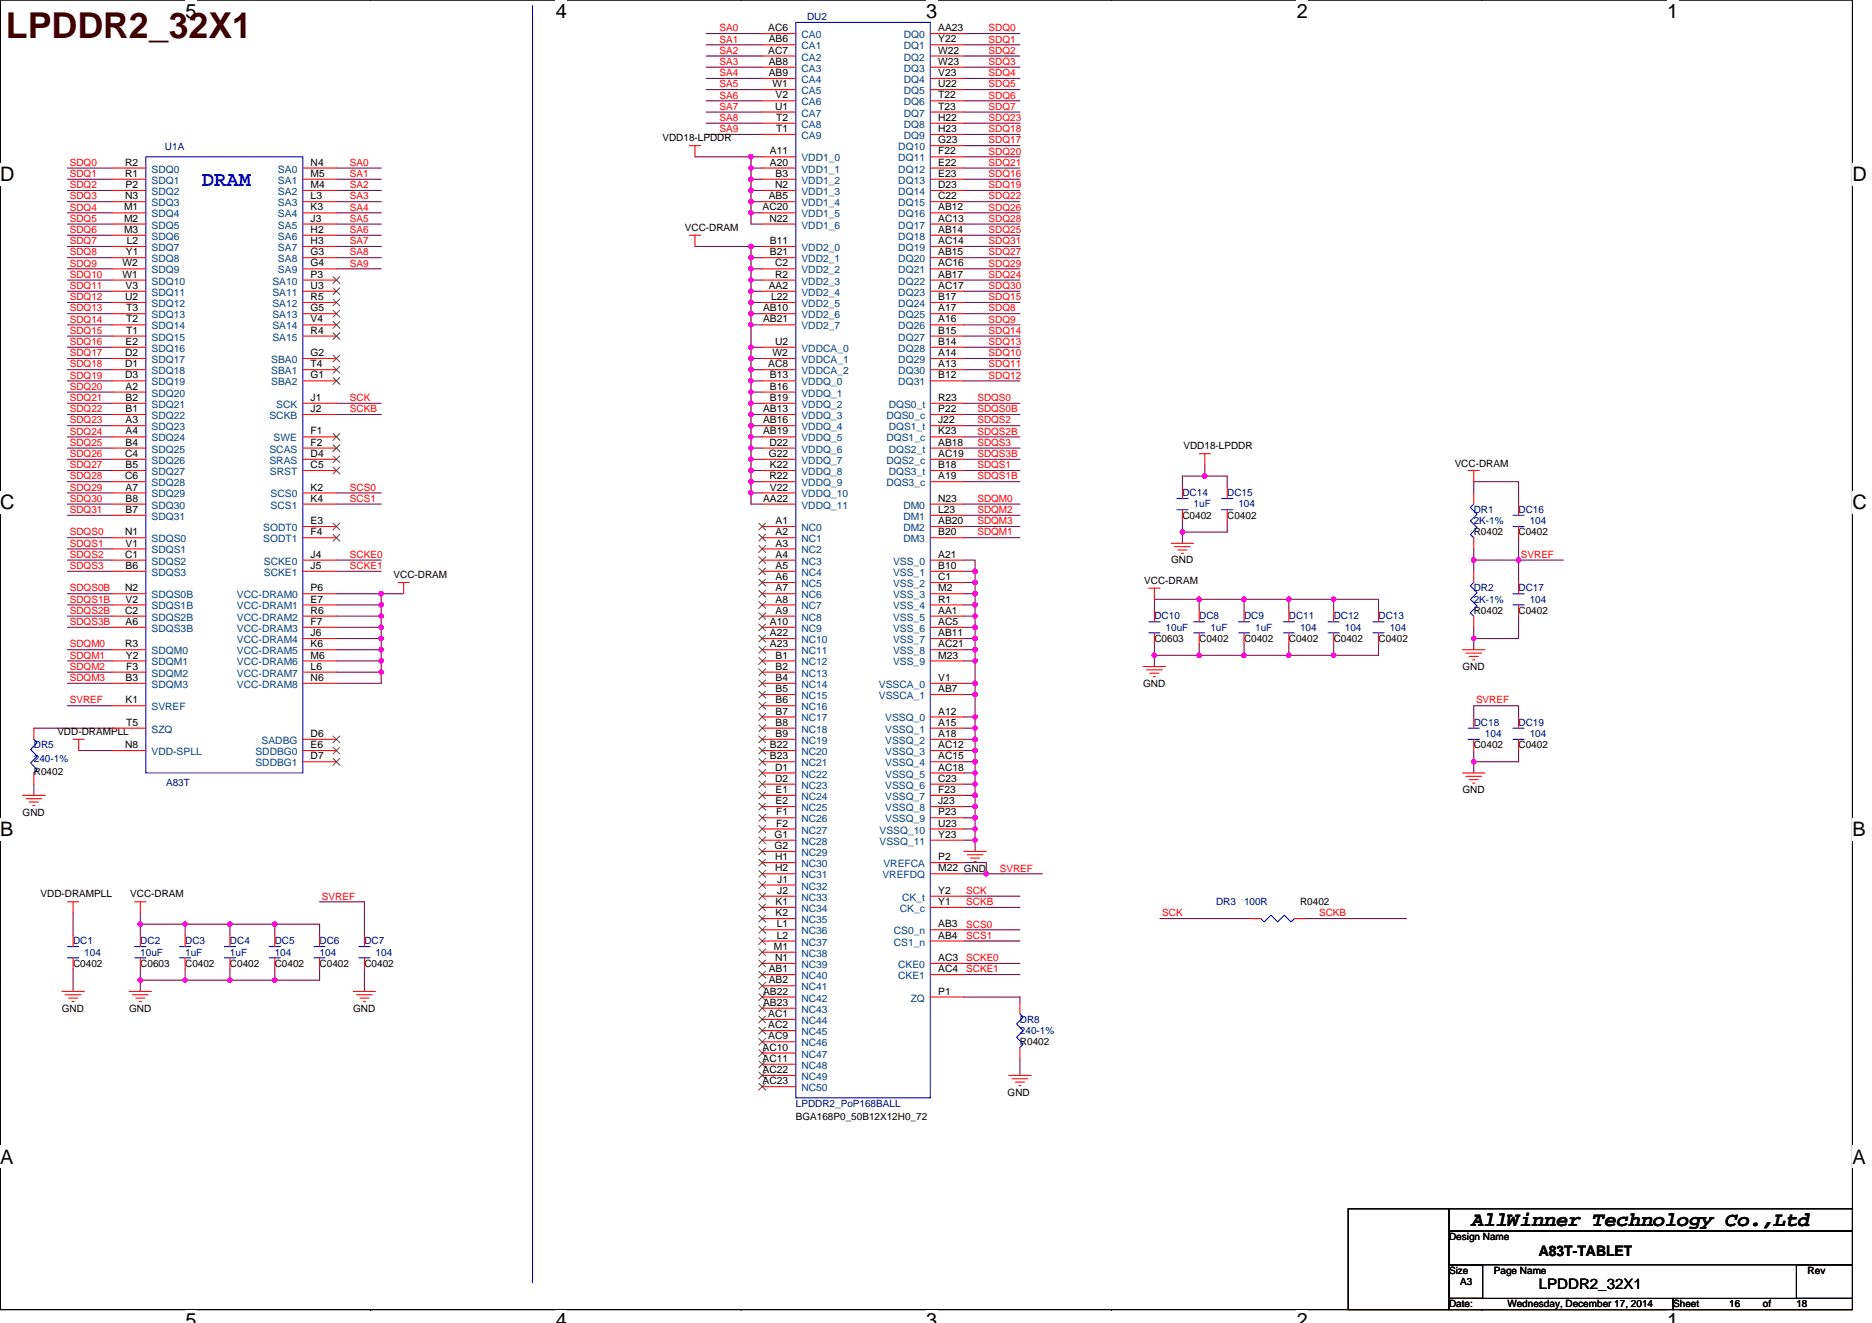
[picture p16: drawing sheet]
<svg xmlns="http://www.w3.org/2000/svg" width="297mm" height="210mm" viewBox="0 0 297 210" stroke-linecap="round" stroke-linejoin="round" font-family="sans-serif">
<defs><g id="words">
<text font-size="5.7" fill="#400000" x=".9" y="6">LPDDR2_32X1</text>
<text font-size="3.4" fill="#00f" x="32" y="29.5">DRAM</text>
<g font-size="3.2">
<text x="29.4" y="2.8">5</text>
<text x="88.2" y="2.8">4</text>
<text x="147" y="2.8">3</text>
<text x="205.8" y="2.8">2</text>
<text x="264.5" y="2.8">1</text>
<text x="0" y="28.8">D</text>
<text x="293.9" y="28.8">D</text>
<text x="0" y="80.8">C</text>
<text x="293.9" y="80.8">C</text>
<text x="0" y="132.7">B</text>
<text x="293.9" y="132.7">B</text>
<text x="0" y="184.7">A</text>
<text x="293.9" y="184.7">A</text>
<text x="233.5" y="194.6">AllWinner Technology Co.,Ltd</text>
<text x="29.4" y="210.7">5</text>
<text x="88.2" y="210.7">4</text>
<text x="147" y="210.7">3</text>
<text x="205.8" y="210.7">2</text>
<text x="264.5" y="210.7">1</text>
</g>
<g font-size="2.3">
<text x="244.2" y="199.3">A83T-TABLET</text>
<text x="244.2" y="204.6">LPDDR2_32X1</text>
</g>
<g font-size="1.6" fill="#f00">
<text x="114.2" y="5">SA0</text>
<text x="156.9" y="5">SDQ0</text>
<text x="114.2" y="10.3">SA3</text>
<text x="114.2" y="8.5">SA2</text>
<text x="114.2" y="6.8">SA1</text>
<text x="156.9" y="6.8">SDQ1</text>
<text x="156.9" y="10.3">SDQ3</text>
<text x="156.9" y="8.5">SDQ2</text>
<text x="114.2" y="12.1">SA4</text>
<text x="114.2" y="17.4">SA7</text>
<text x="114.2" y="15.6">SA6</text>
<text x="114.2" y="13.9">SA5</text>
<text x="156.9" y="15.6">SDQ6</text>
<text x="156.9" y="13.9">SDQ5</text>
<text x="156.9" y="12.1">SDQ4</text>
<text x="156.9" y="17.4">SDQ7</text>
<text x="114.2" y="19.2">SA8</text>
<text x="114.2" y="21">SA9</text>
<text x="156.9" y="22.8">SDQ17</text>
<text x="156.9" y="21">SDQ18</text>
<text x="156.9" y="19.2">SDQ23</text>
<text x="11.1" y="28.1">SDQ1</text>
<text x="11.1" y="26.3">SDQ0</text>
<text x="11.1" y="29.9">SDQ2</text>
<text x="55.5" y="26.3">SA0</text>
<text x="55.5" y="29.9">SA2</text>
<text x="55.5" y="28.1">SA1</text>
<text x="156.9" y="26.3">SDQ21</text>
<text x="156.9" y="24.5">SDQ20</text>
<text x="156.9" y="29.9">SDQ19</text>
<text x="156.9" y="28.1">SDQ16</text>
<text x="11.1" y="33.4">SDQ4</text>
<text x="11.1" y="31.6">SDQ3</text>
<text x="11.1" y="35.2">SDQ5</text>
<text x="55.5" y="33.4">SA4</text>
<text x="55.5" y="31.6">SA3</text>
<text x="55.5" y="35.2">SA5</text>
<text x="156.9" y="35.2">SDQ28</text>
<text x="156.9" y="33.4">SDQ26</text>
<text x="156.9" y="31.6">SDQ22</text>
<text x="11.1" y="38.8">SDQ7</text>
<text x="11.1" y="37">SDQ6</text>
<text x="11.1" y="40.5">SDQ8</text>
<text x="55.5" y="38.8">SA7</text>
<text x="55.5" y="37">SA6</text>
<text x="55.5" y="40.5">SA8</text>
<text x="156.9" y="40.5">SDQ27</text>
<text x="156.9" y="38.8">SDQ31</text>
<text x="156.9" y="37">SDQ25</text>
<text x="11.1" y="44.1">SDQ10</text>
<text x="11.1" y="42.3">SDQ9</text>
<text x="11.1" y="47.6">SDQ12</text>
<text x="11.1" y="45.9">SDQ11</text>
<text x="55.5" y="42.3">SA9</text>
<text x="156.9" y="45.9">SDQ30</text>
<text x="156.9" y="44.1">SDQ24</text>
<text x="156.9" y="42.3">SDQ29</text>
<text x="156.9" y="47.6">SDQ15</text>
<text x="11.1" y="51.2">SDQ14</text>
<text x="11.1" y="49.4">SDQ13</text>
<text x="11.1" y="53">SDQ15</text>
<text x="156.9" y="49.4">SDQ8</text>
<text x="156.9" y="53">SDQ14</text>
<text x="156.9" y="51.2">SDQ9</text>
<text x="11.1" y="56.5">SDQ17</text>
<text x="11.1" y="54.8">SDQ16</text>
<text x="11.1" y="58.3">SDQ18</text>
<text x="156.9" y="58.3">SDQ11</text>
<text x="156.9" y="56.5">SDQ10</text>
<text x="156.9" y="54.8">SDQ13</text>
<text x="11.1" y="61.9">SDQ20</text>
<text x="11.1" y="60.1">SDQ19</text>
<text x="11.1" y="65.4">SDQ22</text>
<text x="11.1" y="63.6">SDQ21</text>
<text x="55.5" y="65.4">SCKB</text>
<text x="55.5" y="63.6">SCK</text>
<text x="155.1" y="65.4">SDQS0B</text>
<text x="155.1" y="63.6">SDQS0</text>
<text x="156.9" y="60.1">SDQ12</text>
<text x="11.1" y="67.2">SDQ23</text>
<text x="11.1" y="70.8">SDQ25</text>
<text x="11.1" y="69">SDQ24</text>
<text x="155.1" y="70.8">SDQS3</text>
<text x="155.1" y="69">SDQS2B</text>
<text x="155.1" y="67.2">SDQS2</text>
<text x="11.1" y="72.5">SDQ26</text>
<text x="11.1" y="77.9">SDQ29</text>
<text x="11.1" y="76.1">SDQ28</text>
<text x="11.1" y="74.3">SDQ27</text>
<text x="55.5" y="77.9">SCS0</text>
<text x="155.1" y="74.3">SDQS1</text>
<text x="155.1" y="76.1">SDQS1B</text>
<text x="155.1" y="72.5">SDQS3B</text>
<text x="11.1" y="79.7">SDQ30</text>
<text x="11.1" y="81.4">SDQ31</text>
<text x="55.5" y="79.7">SCS1</text>
<text x="155.1" y="83.2">SDQM3</text>
<text x="155.1" y="81.4">SDQM2</text>
<text x="155.1" y="79.7">SDQM0</text>
<text x="11.1" y="85">SDQS0</text>
<text x="11.1" y="88.5">SDQS2</text>
<text x="11.1" y="86.8">SDQS1</text>
<text x="55.5" y="88.5">SCKE0</text>
<text x="155.1" y="85">SDQM1</text>
<text x="241.3" y="88.5">SVREF</text>
<text x="11.1" y="90.3">SDQS3</text>
<text x="11.1" y="95.7">SDQS1B</text>
<text x="11.1" y="93.9">SDQS0B</text>
<text x="55.5" y="90.3">SCKE1</text>
<text x="11.1" y="99.2">SDQS3B</text>
<text x="11.1" y="97.4">SDQS2B</text>
<text x="11.1" y="102.8">SDQM0</text>
<text x="11.1" y="106.3">SDQM2</text>
<text x="11.1" y="104.5">SDQM1</text>
<text x="11.1" y="108.1">SDQM3</text>
<text x="11.1" y="111.7">SVREF</text>
<text x="234.2" y="111.7">SVREF</text>
<text x="51.1" y="142.8">SVREF</text>
<text x="153.3" y="141.9">SCK</text>
<text x="153.3" y="143.7">SCKB</text>
<text x="158.6" y="138.3">SVREF</text>
<text x="153.3" y="149">SCS1</text>
<text x="153.3" y="147.2">SCS0</text>
<text x="184.4" y="145.4">SCK</text>
<text x="209.3" y="145.4">SCKB</text>
<text x="153.3" y="152.5">SCKE0</text>
<text x="153.3" y="154.3">SCKE1</text>
</g>
<g font-size="1.6">
<text x="121.9" y="5">AC6</text>
<text x="148.9" y="5">AA23</text>
<text x="121.9" y="8.5">AC7</text>
<text x="122" y="6.7">AB6</text>
<text x="122" y="10.3">AB8</text>
<text x="148.9" y="6.7">Y22</text>
<text x="148.9" y="8.5">W22</text>
<text x="148.9" y="10.3">W23</text>
<text x="122" y="12.1">AB9</text>
<text x="122.6" y="13.8">W1</text>
<text x="123" y="17.4">U1</text>
<text x="123.1" y="15.6">V2</text>
<text x="148.9" y="12.1">V23</text>
<text x="148.9" y="13.8">U22</text>
<text x="148.9" y="15.6">T22</text>
<text x="148.9" y="17.4">T23</text>
<text x="105.1" y="22.4">VDD18-LPDDR</text>
<text x="123.1" y="19.2">T2</text>
<text x="123.1" y="21">T1</text>
<text x="148.9" y="19.2">H22</text>
<text x="148.9" y="21">H23</text>
<text x="148.9" y="22.7">G23</text>
<text x="19.9" y="26.3">R2</text>
<text x="19.9" y="28.1">R1</text>
<text x="19.9" y="29.8">P2</text>
<text x="49.3" y="26.3">N4</text>
<text x="49.3" y="28.1">M5</text>
<text x="49.3" y="29.8">M4</text>
<text x="122.2" y="24.5">A11</text>
<text x="122.2" y="26.3">A20</text>
<text x="123" y="29.8">N2</text>
<text x="123.1" y="28.1">B3</text>
<text x="148.9" y="24.5">F22</text>
<text x="148.9" y="26.3">E22</text>
<text x="148.9" y="28.1">E23</text>
<text x="148.9" y="29.8">D23</text>
<text x="19.7" y="33.4">M1</text>
<text x="19.7" y="35.2">M2</text>
<text x="19.9" y="31.6">N3</text>
<text x="49.3" y="31.6">L3</text>
<text x="49.3" y="33.4">K3</text>
<text x="49.3" y="35.2">J3</text>
<text x="121" y="33.4">AC20</text>
<text x="122" y="31.6">AB5</text>
<text x="122.1" y="35.2">N22</text>
<text x="148.9" y="31.6">C22</text>
<text x="148.9" y="33.4">AB12</text>
<text x="148.9" y="35.2">AC13</text>
<text x="19.7" y="37">M3</text>
<text x="20" y="40.5">Y1</text>
<text x="20.1" y="38.7">L2</text>
<text x="49.3" y="37">H2</text>
<text x="49.3" y="38.7">H3</text>
<text x="49.3" y="40.5">G3</text>
<text x="108.7" y="36.6">VCC-DRAM</text>
<text x="122.2" y="38.7">B11</text>
<text x="122.2" y="40.5">B21</text>
<text x="148.9" y="37">AB14</text>
<text x="148.9" y="38.7">AC14</text>
<text x="148.9" y="40.5">AB15</text>
<text x="19.4" y="42.3">W2</text>
<text x="19.4" y="44.1">W1</text>
<text x="19.9" y="47.6">U2</text>
<text x="19.9" y="45.8">V3</text>
<text x="49.3" y="42.3">G4</text>
<text x="49.3" y="44.1">P3</text>
<text x="49.3" y="45.8">U3</text>
<text x="49.3" y="47.6">R5</text>
<text x="122" y="45.8">AA2</text>
<text x="122.4" y="47.6">L22</text>
<text x="123" y="42.3">C2</text>
<text x="123" y="44.1">R2</text>
<text x="148.9" y="42.3">AC16</text>
<text x="148.9" y="44.1">AB17</text>
<text x="148.9" y="45.8">AC17</text>
<text x="148.9" y="47.6">B17</text>
<text x="20" y="49.4">T3</text>
<text x="20" y="51.2">T2</text>
<text x="20" y="53">T1</text>
<text x="49.3" y="49.4">G5</text>
<text x="49.3" y="51.2">V4</text>
<text x="49.3" y="53">R4</text>
<text x="121.1" y="49.4">AB10</text>
<text x="121.1" y="51.2">AB21</text>
<text x="148.9" y="49.4">A17</text>
<text x="148.9" y="51.2">A16</text>
<text x="148.9" y="53">B15</text>
<text x="19.9" y="56.5">D2</text>
<text x="19.9" y="58.3">D1</text>
<text x="19.9" y="54.7">E2</text>
<text x="49.3" y="56.5">G2</text>
<text x="49.3" y="58.3">T4</text>
<text x="121.9" y="58.3">AC8</text>
<text x="122.6" y="56.5">W2</text>
<text x="123" y="54.7">U2</text>
<text x="148.9" y="54.7">B14</text>
<text x="148.9" y="56.5">A14</text>
<text x="148.9" y="58.3">A13</text>
<text x="19.9" y="60.1">D3</text>
<text x="19.9" y="61.8">A2</text>
<text x="19.9" y="63.6">B2</text>
<text x="19.9" y="65.4">B1</text>
<text x="49.3" y="63.6">J1</text>
<text x="49.3" y="60.1">G1</text>
<text x="49.3" y="65.4">J2</text>
<text x="121.1" y="65.4">AB13</text>
<text x="122.2" y="60.1">B13</text>
<text x="122.2" y="61.8">B16</text>
<text x="122.2" y="63.6">B19</text>
<text x="148.9" y="63.6">R23</text>
<text x="148.9" y="60.1">B12</text>
<text x="148.9" y="65.4">P22</text>
<text x="19.9" y="67.2">A3</text>
<text x="19.9" y="69">A4</text>
<text x="19.9" y="70.7">B4</text>
<text x="49.3" y="69">F1</text>
<text x="49.3" y="70.7">F2</text>
<text x="121.1" y="67.2">AB16</text>
<text x="121.1" y="69">AB19</text>
<text x="122.1" y="70.7">D22</text>
<text x="148.9" y="67.2">J22</text>
<text x="148.9" y="70.7">AB18</text>
<text x="148.9" y="69">K23</text>
<text x="187.8" y="71.3">VDD18-LPDDR</text>
<text x="19.9" y="72.5">C4</text>
<text x="19.9" y="76.1">C6</text>
<text x="19.9" y="74.3">B5</text>
<text x="19.9" y="77.9">A7</text>
<text x="49.3" y="77.9">K2</text>
<text x="49.3" y="72.5">D4</text>
<text x="49.3" y="74.3">C5</text>
<text x="122" y="72.5">G22</text>
<text x="122.1" y="76.1">R22</text>
<text x="122.2" y="74.3">K22</text>
<text x="122.2" y="77.9">V22</text>
<text x="148.9" y="74.3">B18</text>
<text x="148.9" y="72.5">AC19</text>
<text x="148.9" y="76.1">A19</text>
<text x="230.8" y="74.1">VCC-DRAM</text>
<text x="19.9" y="79.6">B8</text>
<text x="19.9" y="81.4">B7</text>
<text x="49.3" y="79.6">K4</text>
<text x="49.3" y="83.2">E3</text>
<text x="121.1" y="79.6">AA22</text>
<text x="123.1" y="83.2">A1</text>
<text x="148.9" y="79.6">N23</text>
<text x="148.9" y="81.4">L23</text>
<text x="148.9" y="83.2">AB20</text>
<text x="187.6" y="82.3">C0402</text>
<text x="194.7" y="82.3">C0402</text>
<text x="19.9" y="85">N1</text>
<text x="19.9" y="88.5">C1</text>
<text x="19.9" y="86.7">V1</text>
<text x="49.3" y="85">F4</text>
<text x="49.3" y="88.5">J4</text>
<text x="123.1" y="85">A2</text>
<text x="123.1" y="86.7">A3</text>
<text x="123.1" y="88.5">A4</text>
<text x="148.9" y="85">B20</text>
<text x="148.9" y="88.5">A21</text>
<text x="185.8" y="89.4">GND</text>
<text x="233.8" y="85">R0402</text>
<text x="241" y="85">C0402</text>
<text x="19.9" y="93.9">N2</text>
<text x="19.9" y="90.3">B6</text>
<text x="19.9" y="95.6">V2</text>
<text x="49.3" y="90.3">J5</text>
<text x="49.3" y="93.9">P6</text>
<text x="49.3" y="95.6">E7</text>
<text x="62.4" y="91.7">VCC-DRAM</text>
<text x="123.1" y="90.3">A5</text>
<text x="123.1" y="92.1">A6</text>
<text x="123.1" y="93.9">A7</text>
<text x="123.1" y="95.6">A8</text>
<text x="148.9" y="90.3">B10</text>
<text x="148.9" y="92.1">C1</text>
<text x="148.9" y="93.9">M2</text>
<text x="148.9" y="95.6">R1</text>
<text x="181.6" y="92.6">VCC-DRAM</text>
<text x="19.9" y="97.4">C2</text>
<text x="19.9" y="99.2">A6</text>
<text x="49.3" y="97.4">R6</text>
<text x="49.3" y="99.2">F7</text>
<text x="49.3" y="101">J6</text>
<text x="122.2" y="99.2">A10</text>
<text x="122.2" y="101">A22</text>
<text x="123.1" y="97.4">A9</text>
<text x="148.9" y="97.4">AA1</text>
<text x="148.9" y="99.2">AC5</text>
<text x="148.9" y="101">AB11</text>
<text x="183.2" y="101.9">C0603</text>
<text x="190.3" y="101.9">C0402</text>
<text x="197.4" y="101.9">C0402</text>
<text x="204.5" y="101.9">C0402</text>
<text x="211.6" y="101.9">C0402</text>
<text x="218.7" y="101.9">C0402</text>
<text x="233.8" y="97.4">R0402</text>
<text x="241" y="97.4">C0402</text>
<text x="19.9" y="102.7">R3</text>
<text x="20" y="104.5">Y2</text>
<text x="20" y="106.3">F3</text>
<text x="49.3" y="102.7">K6</text>
<text x="49.3" y="104.5">M6</text>
<text x="49.3" y="106.3">L6</text>
<text x="122.2" y="102.7">A23</text>
<text x="123.1" y="104.5">B1</text>
<text x="123.1" y="106.3">B2</text>
<text x="148.9" y="102.7">AC21</text>
<text x="148.9" y="104.5">M23</text>
<text x="232.1" y="106.3">GND</text>
<text x="19.9" y="108.1">B3</text>
<text x="19.9" y="111.6">K1</text>
<text x="49.3" y="108.1">N6</text>
<text x="123.1" y="108.1">B4</text>
<text x="123.1" y="109.9">B5</text>
<text x="123.1" y="111.6">B6</text>
<text x="123.1" y="113.4">B7</text>
<text x="148.9" y="108.1">V1</text>
<text x="148.9" y="109.9">AB7</text>
<text x="148.9" y="113.4">A12</text>
<text x="181.4" y="109">GND</text>
<text x="9.1" y="116.6">VDD-DRAMPLL</text>
<text x="19.9" y="118.7">N8</text>
<text x="20" y="115.2">T5</text>
<text x="49.3" y="118.7">E6</text>
<text x="49.3" y="117">D6</text>
<text x="122.2" y="118.7">B22</text>
<text x="123.1" y="115.2">B8</text>
<text x="123.1" y="117">B9</text>
<text x="148.9" y="115.2">A15</text>
<text x="148.9" y="117">A18</text>
<text x="148.9" y="118.7">AC12</text>
<text x="233.8" y="118.8">C0402</text>
<text x="241" y="118.8">C0402</text>
<text x="5.4" y="123">R0402</text>
<text x="49.3" y="120.5">D7</text>
<text x="122.2" y="120.5">B23</text>
<text x="123" y="122.3">D1</text>
<text x="123" y="124.1">D2</text>
<text x="123.1" y="125.9">E1</text>
<text x="148.9" y="120.5">AC15</text>
<text x="148.9" y="122.3">AC18</text>
<text x="148.9" y="124.1">C23</text>
<text x="148.9" y="125.9">F23</text>
<text x="232.1" y="125.9">GND</text>
<text x="3.6" y="129.4">GND</text>
<text x="123.1" y="127.6">E2</text>
<text x="123.2" y="129.4">F1</text>
<text x="123.2" y="131.2">F2</text>
<text x="148.9" y="127.6">J23</text>
<text x="148.9" y="129.4">P23</text>
<text x="148.9" y="131.2">U23</text>
<text x="122.9" y="133">G1</text>
<text x="122.9" y="134.7">G2</text>
<text x="123" y="136.5">H1</text>
<text x="148.9" y="133">Y23</text>
<text x="148.9" y="136.5">P2</text>
<text x="6.4" y="142.4">VDD-DRAMPLL</text>
<text x="20.7" y="142.4">VCC-DRAM</text>
<text x="123" y="138.3">H2</text>
<text x="123.1" y="143.6">K1</text>
<text x="123.3" y="140.1">J1</text>
<text x="123.3" y="141.9">J2</text>
<text x="148.9" y="141.9">Y2</text>
<text x="148.9" y="138.3">M22 GND</text>
<text x="148.9" y="143.6">Y1</text>
<text x="206.3" y="143.7">R0402</text>
<text x="123.1" y="145.4">K2</text>
<text x="123.3" y="147.2">L1</text>
<text x="123.3" y="149">L2</text>
<text x="148.9" y="147.2">AB3</text>
<text x="148.9" y="149">AB4</text>
<text x="11.6" y="153.4">C0402</text>
<text x="22.3" y="153.4">C0603</text>
<text x="29.4" y="153.4">C0402</text>
<text x="36.5" y="153.4">C0402</text>
<text x="43.6" y="153.4">C0402</text>
<text x="50.7" y="153.4">C0402</text>
<text x="57.8" y="153.4">C0402</text>
<text x="122" y="154.3">AB1</text>
<text x="122.8" y="150.7">M1</text>
<text x="123" y="152.5">N1</text>
<text x="148.9" y="152.5">AC3</text>
<text x="148.9" y="154.3">AC4</text>
<text x="9.8" y="160.5">GND</text>
<text x="20.5" y="160.5">GND</text>
<text x="56" y="160.5">GND</text>
<text x="121.1" y="157.9">AB22</text>
<text x="121.1" y="159.6">AB23</text>
<text x="121.9" y="161.4">AC1</text>
<text x="122" y="156.1">AB2</text>
<text x="148.9" y="157.9">P1</text>
<text x="121" y="166.8">AC10</text>
<text x="121.9" y="163.2">AC2</text>
<text x="121.9" y="165">AC9</text>
<text x="161.8" y="165.9">R0402</text>
<text x="121" y="168.5">AC11</text>
<text x="121" y="170.3">AC22</text>
<text x="121" y="172.1">AC23</text>
<text x="159.9" y="173.9">GND</text>
<text x="126.3" y="177.8">BGA168P0_50B12X12H0_72</text>
<text x="229.9" y="196.8">Design Name</text>
<text x="229.9" y="202.2">Size</text>
<text x="231.7" y="203.9">A3</text>
<text x="237" y="202.2">Page Name</text>
<text x="286.8" y="202.2">Rev</text>
<text x="229.9" y="207.5">Date:</text>
<text x="239.2" y="207.5">Wednesday, December 17, 2014</text>
<text x="265.5" y="207.5">Sheet</text>
<text x="274.4" y="207.5">16</text>
<text x="279.7" y="207.5">of</text>
<text x="285" y="207.5">18</text>
</g>
<g font-size="1.6" fill="#000080">
<text x="128.1" y="3.2">DU2</text>
<text x="26.2" y="23.8">U1A</text>
<text x="187.6" y="78.8">DC14</text>
<text x="189.4" y="80.5">1uF</text>
<text x="194.7" y="78.8">DC15</text>
<text x="196.5" y="80.5">104</text>
<text x="233.8" y="81.4">DR1</text>
<text x="233.8" y="83.2">2K-1%</text>
<text x="241" y="81.4">DC16</text>
<text x="242.7" y="83.2">104</text>
<text x="233.8" y="93.9">DR2</text>
<text x="233.8" y="95.7">2K-1%</text>
<text x="241" y="93.9">DC17</text>
<text x="242.7" y="95.7">104</text>
<text x="183.2" y="98.3">DC10</text>
<text x="185" y="100.1">10uF</text>
<text x="190.3" y="98.3">DC8</text>
<text x="192.1" y="100.1">1uF</text>
<text x="197.4" y="98.3">DC9</text>
<text x="199.2" y="100.1">1uF</text>
<text x="204.5" y="98.3">DC11</text>
<text x="206.3" y="100.1">104</text>
<text x="211.6" y="98.3">DC12</text>
<text x="213.4" y="100.1">104</text>
<text x="218.7" y="98.3">DC13</text>
<text x="220.5" y="100.1">104</text>
<text x="5.4" y="118.8">DR5</text>
<text x="233.8" y="115.2">DC18</text>
<text x="235.6" y="117">104</text>
<text x="241" y="115.2">DC19</text>
<text x="242.7" y="117">104</text>
<text x="5.4" y="120.9">240-1%</text>
<text x="26.3" y="124.8">A83T</text>
<text x="193" y="143.7">DR3</text>
<text x="197.4" y="143.7">100R</text>
<text x="11.6" y="149.9">DC1</text>
<text x="22.3" y="149.9">DC2</text>
<text x="29.4" y="149.9">DC3</text>
<text x="36.5" y="149.9">DC4</text>
<text x="43.6" y="149.9">DC5</text>
<text x="50.7" y="149.9">DC6</text>
<text x="57.8" y="149.9">DC7</text>
<text x="13.4" y="151.7">104</text>
<text x="22.3" y="151.7">10uF</text>
<text x="29.4" y="151.7">1uF</text>
<text x="36.5" y="151.7">1uF</text>
<text x="43.6" y="151.7">104</text>
<text x="50.7" y="151.7">104</text>
<text x="59.6" y="151.7">104</text>
<text x="161.8" y="162.3">DR8</text>
<text x="161.8" y="164.1">240-1%</text>
<text x="126.3" y="175.7">LPDDR2_PoP168BALL</text>
</g>
<g font-size="1.6" fill="#004080">
<text x="127.2" y="6.1">CA0</text>
<text x="127.2" y="7.8">CA1</text>
<text x="127.2" y="9.6">CA2</text>
<text x="127.2" y="11.4">CA3</text>
<text x="143.4" y="6.1">DQ0</text>
<text x="143.4" y="7.8">DQ1</text>
<text x="143.4" y="9.6">DQ2</text>
<text x="143.4" y="11.4">DQ3</text>
<text x="127.2" y="13.2">CA4</text>
<text x="127.2" y="14.9">CA5</text>
<text x="127.2" y="16.7">CA6</text>
<text x="143.4" y="13.2">DQ4</text>
<text x="143.4" y="14.9">DQ5</text>
<text x="143.4" y="16.7">DQ6</text>
<text x="127.2" y="18.5">CA7</text>
<text x="127.2" y="20.3">CA8</text>
<text x="127.2" y="22.1">CA9</text>
<text x="142.5" y="23.8">DQ10</text>
<text x="143.4" y="18.5">DQ7</text>
<text x="143.4" y="20.3">DQ8</text>
<text x="143.4" y="22.1">DQ9</text>
<text x="24" y="27.4">SDQ0</text>
<text x="24" y="29.2">SDQ1</text>
<text x="44.1" y="27.4">SA0</text>
<text x="44.1" y="29.2">SA1</text>
<text x="127.2" y="25.6">VDD1_0</text>
<text x="127.2" y="27.4">VDD1_1</text>
<text x="127.2" y="29.2">VDD1_2</text>
<text x="142.5" y="25.6">DQ11</text>
<text x="142.5" y="27.4">DQ12</text>
<text x="142.5" y="29.2">DQ13</text>
<text x="24" y="30.9">SDQ2</text>
<text x="24" y="32.7">SDQ3</text>
<text x="24" y="34.5">SDQ4</text>
<text x="44.1" y="30.9">SA2</text>
<text x="44.1" y="32.7">SA3</text>
<text x="44.1" y="34.5">SA4</text>
<text x="127.2" y="30.9">VDD1_3</text>
<text x="127.2" y="32.7">VDD1_4</text>
<text x="127.2" y="34.5">VDD1_5</text>
<text x="142.5" y="30.9">DQ14</text>
<text x="142.5" y="32.7">DQ15</text>
<text x="142.5" y="34.5">DQ16</text>
<text x="24" y="36.3">SDQ5</text>
<text x="24" y="38.1">SDQ6</text>
<text x="24" y="39.8">SDQ7</text>
<text x="24" y="41.6">SDQ8</text>
<text x="44.1" y="36.3">SA5</text>
<text x="44.1" y="38.1">SA6</text>
<text x="44.1" y="39.8">SA7</text>
<text x="44.1" y="41.6">SA8</text>
<text x="127.2" y="36.3">VDD1_6</text>
<text x="127.2" y="39.8">VDD2_0</text>
<text x="127.2" y="41.6">VDD2_1</text>
<text x="142.5" y="36.3">DQ17</text>
<text x="142.5" y="38.1">DQ18</text>
<text x="142.5" y="39.8">DQ19</text>
<text x="142.5" y="41.6">DQ20</text>
<text x="24" y="43.4">SDQ9</text>
<text x="24" y="45.2">SDQ10</text>
<text x="24" y="46.9">SDQ11</text>
<text x="43.2" y="45.2">SA10</text>
<text x="43.2" y="46.9">SA11</text>
<text x="44.1" y="43.4">SA9</text>
<text x="127.2" y="43.4">VDD2_2</text>
<text x="127.2" y="45.2">VDD2_3</text>
<text x="127.2" y="46.9">VDD2_4</text>
<text x="142.5" y="43.4">DQ21</text>
<text x="142.5" y="45.2">DQ22</text>
<text x="142.5" y="46.9">DQ23</text>
<text x="24" y="48.7">SDQ12</text>
<text x="24" y="50.5">SDQ13</text>
<text x="24" y="52.3">SDQ14</text>
<text x="43.2" y="48.7">SA12</text>
<text x="43.2" y="50.5">SA13</text>
<text x="43.2" y="52.3">SA14</text>
<text x="127.2" y="48.7">VDD2_5</text>
<text x="127.2" y="50.5">VDD2_6</text>
<text x="127.2" y="52.3">VDD2_7</text>
<text x="142.5" y="48.7">DQ24</text>
<text x="142.5" y="50.5">DQ25</text>
<text x="142.5" y="52.3">DQ26</text>
<text x="24" y="54.1">SDQ15</text>
<text x="24" y="55.8">SDQ16</text>
<text x="24" y="57.6">SDQ17</text>
<text x="24" y="59.4">SDQ18</text>
<text x="43" y="57.6">SBA0</text>
<text x="43" y="59.4">SBA1</text>
<text x="43.2" y="54.1">SA15</text>
<text x="127.2" y="55.8">VDDCA_0</text>
<text x="127.2" y="57.6">VDDCA_1</text>
<text x="127.2" y="59.4">VDDCA_2</text>
<text x="142.5" y="54.1">DQ27</text>
<text x="142.5" y="55.8">DQ28</text>
<text x="142.5" y="57.6">DQ29</text>
<text x="142.5" y="59.4">DQ30</text>
<text x="24" y="61.2">SDQ19</text>
<text x="24" y="62.9">SDQ20</text>
<text x="24" y="64.7">SDQ21</text>
<text x="43" y="61.2">SBA2</text>
<text x="43.8" y="64.7">SCK</text>
<text x="127.2" y="61.2">VDDQ_0</text>
<text x="127.2" y="62.9">VDDQ_1</text>
<text x="127.2" y="64.7">VDDQ_2</text>
<text x="141" y="64.7">DQS0_t</text>
<text x="142.5" y="61.2">DQ31</text>
<text x="24" y="66.5">SDQ22</text>
<text x="24" y="68.3">SDQ23</text>
<text x="24" y="70.1">SDQ24</text>
<text x="24" y="71.8">SDQ25</text>
<text x="42.8" y="66.5">SCKB</text>
<text x="42.8" y="71.8">SCAS</text>
<text x="43.4" y="70.1">SWE</text>
<text x="127.2" y="66.5">VDDQ_3</text>
<text x="127.2" y="68.3">VDDQ_4</text>
<text x="127.2" y="70.1">VDDQ_5</text>
<text x="127.2" y="71.8">VDDQ_6</text>
<text x="140.6" y="66.5">DQS0_c</text>
<text x="140.6" y="70.1">DQS1_c</text>
<text x="141" y="68.3">DQS1_t</text>
<text x="141" y="71.8">DQS2_t</text>
<text x="24" y="73.6">SDQ26</text>
<text x="24" y="75.4">SDQ27</text>
<text x="24" y="77.2">SDQ28</text>
<text x="42.8" y="73.6">SRAS</text>
<text x="42.8" y="75.4">SRST</text>
<text x="127.2" y="73.6">VDDQ_7</text>
<text x="127.2" y="75.4">VDDQ_8</text>
<text x="127.2" y="77.2">VDDQ_9</text>
<text x="140.6" y="73.6">DQS2_c</text>
<text x="140.6" y="77.2">DQS3_c</text>
<text x="141" y="75.4">DQS3_t</text>
<text x="24" y="79">SDQ29</text>
<text x="24" y="80.7">SDQ30</text>
<text x="24" y="82.5">SDQ31</text>
<text x="42.9" y="79">SCS0</text>
<text x="42.9" y="80.7">SCS1</text>
<text x="127.2" y="79">VDDQ_10</text>
<text x="127.2" y="80.7">VDDQ_11</text>
<text x="143.3" y="80.7">DM0</text>
<text x="143.3" y="82.5">DM1</text>
<text x="24" y="86.1">SDQS0</text>
<text x="24" y="87.8">SDQS1</text>
<text x="24" y="89.6">SDQS2</text>
<text x="41.8" y="84.3">SODT0</text>
<text x="41.8" y="86.1">SODT1</text>
<text x="41.9" y="89.6">SCKE0</text>
<text x="127.2" y="84.3">NC0</text>
<text x="127.2" y="86.1">NC1</text>
<text x="127.2" y="87.8">NC2</text>
<text x="127.2" y="89.6">NC3</text>
<text x="141.7" y="89.6">VSS_0</text>
<text x="143.3" y="84.3">DM2</text>
<text x="143.3" y="86.1">DM3</text>
<text x="24" y="91.4">SDQS3</text>
<text x="24" y="95">SDQS0B</text>
<text x="37.6" y="95">VCC-DRAM0</text>
<text x="41.9" y="91.4">SCKE1</text>
<text x="127.2" y="91.4">NC4</text>
<text x="127.2" y="93.2">NC5</text>
<text x="127.2" y="95">NC6</text>
<text x="141.7" y="91.4">VSS_1</text>
<text x="141.7" y="93.2">VSS_2</text>
<text x="141.7" y="95">VSS_3</text>
<text x="24" y="96.7">SDQS1B</text>
<text x="24" y="98.5">SDQS2B</text>
<text x="24" y="100.3">SDQS3B</text>
<text x="37.6" y="96.7">VCC-DRAM1</text>
<text x="37.6" y="98.5">VCC-DRAM2</text>
<text x="37.6" y="100.3">VCC-DRAM3</text>
<text x="127.2" y="96.7">NC7</text>
<text x="127.2" y="98.5">NC8</text>
<text x="127.2" y="100.3">NC9</text>
<text x="141.7" y="96.7">VSS_4</text>
<text x="141.7" y="98.5">VSS_5</text>
<text x="141.7" y="100.3">VSS_6</text>
<text x="24" y="103.8">SDQM0</text>
<text x="24" y="105.6">SDQM1</text>
<text x="24" y="107.4">SDQM2</text>
<text x="37.6" y="102.1">VCC-DRAM4</text>
<text x="37.6" y="103.8">VCC-DRAM5</text>
<text x="37.6" y="105.6">VCC-DRAM6</text>
<text x="37.6" y="107.4">VCC-DRAM7</text>
<text x="127.2" y="102.1">NC10</text>
<text x="127.2" y="103.8">NC11</text>
<text x="127.2" y="105.6">NC12</text>
<text x="127.2" y="107.4">NC13</text>
<text x="141.7" y="102.1">VSS_7</text>
<text x="141.7" y="103.8">VSS_8</text>
<text x="141.7" y="105.6">VSS_9</text>
<text x="24" y="109.2">SDQM3</text>
<text x="24" y="112.7">SVREF</text>
<text x="37.6" y="109.2">VCC-DRAM8</text>
<text x="127.2" y="109.2">NC14</text>
<text x="127.2" y="111">NC15</text>
<text x="127.2" y="112.7">NC16</text>
<text x="139.5" y="109.2">VSSCA_0</text>
<text x="139.5" y="111">VSSCA_1</text>
<text x="24" y="116.3">SZQ</text>
<text x="24" y="119.8">VDD-SPLL</text>
<text x="40.5" y="119.8">SDDBG0</text>
<text x="41.5" y="118.1">SADBG</text>
<text x="127.2" y="114.5">NC17</text>
<text x="127.2" y="116.3">NC18</text>
<text x="127.2" y="118.1">NC19</text>
<text x="127.2" y="119.8">NC20</text>
<text x="140.5" y="114.5">VSSQ_0</text>
<text x="140.5" y="116.3">VSSQ_1</text>
<text x="140.5" y="118.1">VSSQ_2</text>
<text x="140.5" y="119.8">VSSQ_3</text>
<text x="40.5" y="121.6">SDDBG1</text>
<text x="127.2" y="121.6">NC21</text>
<text x="127.2" y="123.4">NC22</text>
<text x="127.2" y="125.2">NC23</text>
<text x="140.5" y="121.6">VSSQ_4</text>
<text x="140.5" y="123.4">VSSQ_5</text>
<text x="140.5" y="125.2">VSSQ_6</text>
<text x="127.2" y="127">NC24</text>
<text x="127.2" y="128.7">NC25</text>
<text x="127.2" y="130.5">NC26</text>
<text x="140.5" y="127">VSSQ_7</text>
<text x="140.5" y="128.7">VSSQ_8</text>
<text x="140.5" y="130.5">VSSQ_9</text>
<text x="127.2" y="132.3">NC27</text>
<text x="127.2" y="134.1">NC28</text>
<text x="127.2" y="135.8">NC29</text>
<text x="127.2" y="137.6">NC30</text>
<text x="139.6" y="132.3">VSSQ_10</text>
<text x="139.6" y="134.1">VSSQ_11</text>
<text x="140.2" y="137.6">VREFCA</text>
<text x="127.2" y="139.4">NC31</text>
<text x="127.2" y="141.2">NC32</text>
<text x="127.2" y="143">NC33</text>
<text x="140" y="139.4">VREFDQ</text>
<text x="143.1" y="143">CK_t</text>
<text x="127.2" y="144.7">NC34</text>
<text x="127.2" y="146.5">NC35</text>
<text x="127.2" y="148.3">NC36</text>
<text x="141.8" y="148.3">CS0_n</text>
<text x="142.8" y="144.7">CK_c</text>
<text x="127.2" y="150.1">NC37</text>
<text x="127.2" y="151.8">NC38</text>
<text x="127.2" y="153.6">NC39</text>
<text x="127.2" y="155.4">NC40</text>
<text x="141.8" y="150.1">CS1_n</text>
<text x="142.5" y="153.6">CKE0</text>
<text x="142.5" y="155.4">CKE1</text>
<text x="127.2" y="157.2">NC41</text>
<text x="127.2" y="159">NC42</text>
<text x="127.2" y="160.7">NC43</text>
<text x="144.5" y="159">ZQ</text>
<text x="127.2" y="162.5">NC44</text>
<text x="127.2" y="164.3">NC45</text>
<text x="127.2" y="166.1">NC46</text>
<text x="127.2" y="167.9">NC47</text>
<text x="127.2" y="169.6">NC48</text>
<text x="127.2" y="171.4">NC49</text>
<text x="127.2" y="173.2">NC50</text>
</g>
</g></defs>
<path d="M0 0h293.9v207.9h-293.9z" fill="none" stroke="#000" stroke-width=".17"/>
<g fill="#fff">
<path d="M29.4 0h1.8v3.5h-1.8z"/>
<path d="M29.4 207.9h1.8v2h-1.8z"/>
</g>
<path d="M58.8 0h.1M58.8 207.9h.1" fill="none" stroke="#000" stroke-width=".17"/>
<g fill="#fff">
<path d="M88.2 0h1.8v3.5h-1.8z"/>
<path d="M88.2 207.9h1.8v2h-1.8z"/>
</g>
<path d="M117.6 0h.1M117.6 207.9h.1" fill="none" stroke="#000" stroke-width=".17"/>
<g fill="#fff">
<path d="M147 0h1.7v3.5h-1.7z"/>
<path d="M147 207.9h1.7v2h-1.7z"/>
</g>
<path d="M176.4 0h.1M176.4 207.9h.1" fill="none" stroke="#000" stroke-width=".17"/>
<g fill="#fff">
<path d="M205.8 0h1.7v3.5h-1.7z"/>
<path d="M205.8 207.9h1.7v2h-1.7z"/>
</g>
<path d="M235.2 0h.1M235.2 207.9h.1" fill="none" stroke="#000" stroke-width=".17"/>
<g fill="#fff">
<path d="M264.5 0h1.8v3.5h-1.8z"/>
<path d="M264.5 207.9h1.8v2h-1.8z"/>
<path d="M0 26h2.3v3.5h-2.3z"/>
<path d="M293.9 26h2.3v3.5h-2.3z"/>
<path d="M0 77.9h2.3v3.5h-2.3z"/>
<path d="M293.9 77.9h2.3v3.5h-2.3z"/>
</g>
<path d="M0 52h.1M293.9 52h.1" fill="none" stroke="#000" stroke-width=".17"/>
<g fill="#fff">
<path d="M0 129.9h2.1v3.5h-2.1z"/>
<path d="M293.9 129.9h2.1v3.5h-2.1z"/>
</g>
<path d="M0 103.9h.1M293.9 103.9h.1" fill="none" stroke="#000" stroke-width=".17"/>
<g fill="#fff">
<path d="M0 181.9h2.2v3.5h-2.2z"/>
<path d="M293.9 181.9h2.2v3.5h-2.2z"/>
</g>
<path d="M0 155.9h.1M293.9 155.9h.1M213.9 191.9h16v16h-16zM229.9 191.9h64v3.5h-64zM229.9 195.4h64v5.3h-64zM229.9 200.7h5.4v5.4h-5.4zM229.9 206.1h35.6v1.8h-35.6zM265.5 206.1h28.4v1.8h-28.4zM285 200.7h8.9v5.4h-8.9z" fill="none" stroke="#000" stroke-width=".17"/>
<g fill="none" stroke="#00f" stroke-width=".17">
<path d="M84.5 .9v202.7M126.3 3.6h21.3v170.6h-21.3zM23.2 24.9h24.8v97.8h-24.8zM186.7 79.1h1.8M193.8 79.1h1.8M182.3 98.7h1.8M186.7 80.9h1.8M189.4 98.7h1.8M193.8 80.9h1.8M196.5 98.7h1.8M203.6 98.7h1.8M210.7 98.7h1.8"/>
<path d="M217.8 98.7h1.8M233.8 80l-.5 .5 1.1 1.1-1.1 1.1 1.1 1-1.1 1.1 .5 .5M233.8 92.5l-.5 .5 1.1 1.1-1.1 1 1.1 1.1-1.1 1.1 .5 .5M240.1 83.6h1.7M240.1 81.8h1.7M240.1 96h1.7M240.1 94.2h1.7M5.4 117.3l.5 .6-1.1 1.1 1.1 1-1.1 1.1 1.1 1.1-.5 .5M182.3 100.5h1.8M189.4 100.5h1.8M196.5 100.5h1.8M203.6 100.5h1.8"/>
<path d="M210.7 100.5h1.8M217.8 100.5h1.8M233 117.3h1.7M233 115.6h1.7M240.1 117.3h1.7M240.1 115.6h1.7M10.7 152h1.8M10.7 150.2h1.8M21.4 152h1.8M21.4 150.2h1.8M28.5 152h1.8M28.5 150.2h1.8"/>
<path d="M35.6 152h1.8M35.6 150.2h1.8M42.7 152h1.8M42.7 150.2h1.8M49.8 152h1.8M49.8 150.2h1.8M56.9 152h1.8M56.9 150.2h1.8M200.1 145.8l.5 .5 1.1-1 1 1 1.1-1 1.1 1 .5-.5M161.8 160.9l.6 .5-1.1 1.1 1.1 1.1-1.1 1 1.1 1.1-.6 .5"/>
</g>
<g fill="none" stroke="#800040" stroke-width=".17">
<path d="M112.1 12.4h8.8M112.1 10.7h8.8M112.1 8.9h8.8M112.1 7.1h8.8M112.1 5.3h8.8M112.1 19.6h8.8M112.1 17.8h8.8M112.1 16h8.8M112.1 14.2h8.8M152.9 7.1h8.9M152.9 16h8.9M152.9 14.2h8.9"/>
<path d="M152.9 12.4h8.9M152.9 10.7h8.9M152.9 5.3h8.9M152.9 8.9h8.9M152.9 17.8h8.9M152.9 19.6h8.9M10.7 28.4h7.1M10.7 26.7h7.1M10.7 33.8h7.1M10.7 32h7.1M10.7 30.2h7.1M10.7 39.1h7.1"/>
<path d="M10.7 37.3h7.1M10.7 35.6h7.1M53.4 26.7h7.1M53.4 33.8h7.1M53.4 32h7.1M53.4 30.2h7.1M53.4 28.4h7.1M53.4 39.1h7.1M53.4 37.3h7.1M53.4 35.6h7.1M110.3 24.9h8.9M110.3 39.1h8.9"/>
<path d="M112.1 21.3h8.8M119.2 28.4v1.8M119.2 24.9v1.8M119.2 26.7v1.7M119.2 33.8v1.8h1.7M119.2 32v1.8M119.2 30.2v1.8M119.2 39.1v1.8M119.2 28.4h1.7M119.2 26.7h1.7M119.2 24.9h1.7M119.2 33.8h1.7"/>
<path d="M119.2 32h1.7M119.2 30.2h1.7M119.2 39.1h1.7M152.9 39.1h8.9M152.9 37.3h8.9M152.9 35.6h8.9M152.9 33.8h8.9M152.9 26.7h8.9M152.9 24.9h8.9M152.9 23.1h8.9M152.9 21.3h8.9M152.9 32h8.9"/>
<path d="M152.9 30.2h8.9M152.9 28.4h8.9M10.7 44.4h7.1M10.7 42.7h7.1M10.7 40.9h7.1M10.7 51.6h7.1M10.7 49.8h7.1M10.7 48h7.1M10.7 46.2h7.1M10.7 56.9h7.1M10.7 55.1h7.1M10.7 53.3h7.1"/>
<path d="M10.7 58.7h7.1M53.4 42.7h7.1M53.4 40.9h7.1M119.2 44.5v1.7M119.2 46.2v1.8M119.2 49.8v1.8M119.2 40.9v1.8M119.2 42.7v1.7M119.2 51.6v3.5M119.2 56.9v1.8M119.2 58.7v1.8M119.2 55.1v1.8"/>
<path d="M119.2 48v1.8M119.2 46.2h1.7M119.2 48h1.7M119.2 40.9h1.7M119.2 51.6h1.7M119.2 44.4h1.7M119.2 42.7h1.7M119.2 55.1h1.7M119.2 58.7h1.7M119.2 56.9h1.7M119.2 49.8h1.7M152.9 40.9h8.9"/>
<path d="M152.9 46.2h8.9M152.9 44.4h8.9M152.9 42.7h8.9M152.9 49.8h8.9M152.9 48h8.9M152.9 58.7h8.9M152.9 56.9h8.9M152.9 55.1h8.9M152.9 53.3h8.9M152.9 51.6h8.9M10.7 62.2h7.1M10.7 60.5h7.1"/>
<path d="M10.7 67.6h7.1M10.7 65.8h7.1M10.7 64h7.1M10.7 72.9h7.1M10.7 71.1h7.1M10.7 69.3h7.1M10.7 78.2h7.1M10.7 76.5h7.1M10.7 74.7h7.1M53.4 64h7.1M53.4 78.2h7.1M53.4 65.8h7.1"/>
<path d="M119.2 76.5v1.7M119.2 69.3v1.8M119.2 71.1v1.8M119.2 60.5v1.7M119.2 72.9v1.8M119.2 62.2v1.8M119.2 78.2v1.8h1.7M119.2 64v3.6M119.2 67.6v1.7M119.2 74.7v1.8M119.2 76.5h1.7M119.2 78.2h1.7"/>
<path d="M119.2 71.1h1.7M119.2 60.5h1.7M119.2 74.7h1.7M119.2 72.9h1.7M119.2 64h1.7M119.2 62.2h1.7M119.2 65.8h1.7M119.2 67.6h1.7M119.2 69.3h1.7M152.9 60.5h8.9M152.9 74.7h8.9M152.9 76.5h8.9"/>
<path d="M152.9 71.1h8.9M152.9 72.9h8.9M152.9 65.8h8.9M152.9 64h8.9M152.9 69.3h8.9M152.9 67.6h8.9M191.2 75.6h-3.6v1.7M191.2 73.8v1.8M191.2 75.6h3.5v1.7M233.8 78.2v-1.7h7.2v3.5M10.7 80h7.1M10.7 81.8h7.1"/>
<path d="M10.7 85.3h7.1M10.7 90.7h7.1M10.7 88.9h7.1M10.7 87.1h7.1M10.7 99.6h7.1M10.7 97.8h7.1M10.7 96h7.1M10.7 94.2h7.1M53.4 80h7.1M53.4 88.9h7.1M53.4 90.7h7.1M53.4 96h7.1"/>
<path d="M53.4 99.6h7.1M53.4 97.8h7.1M53.4 94.2h7.1M60.5 94.2v1.8M60.5 97.8v1.8M60.5 99.6v1.7M60.5 96v1.8M60.5 94.2h3.5M152.9 88.9h1.8v1.8M152.9 99.6h1.8M152.9 92.5h1.8M152.9 90.7h1.8"/>
<path d="M152.9 97.8h1.8M152.9 96h1.8M152.9 94.2h1.8M152.9 83.6h8.9M152.9 85.3h8.9M152.9 81.8h8.9M152.9 80h8.9M154.7 99.6v1.7M154.7 90.7v1.8M154.7 92.5v1.7M154.7 97.8v1.8M154.7 94.2v1.8"/>
<path d="M154.7 96v1.8M187.6 84.5v1.7M187.6 82.7v1.8M190.3 95.1h-7.1v1.8M190.3 95.1v1.8M190.3 95.1h7.1v1.8M194.7 82.7v1.8h-7.1M197.4 95.1h7.1v1.8M204.5 95.1h7.1M211.6 95.1v1.8M211.6 95.1h7.1v1.8M233.8 88.9h7.2"/>
<path d="M233.8 88.9v1.8M233.8 87.1v1.8M233.8 99.6v1.7M241 88.9h7.1M241 85.3v3.6M241 88.9v3.6M241 97.8v3.5h-7.2M5.4 115.6h12.4M10.7 103.1h7.1M10.7 108.5h7.1M10.7 106.7h7.1M10.7 104.9h7.1"/>
<path d="M10.7 112h7.1M12.5 119.1h5.3M53.4 101.3h7.1M53.4 106.7h7.1M53.4 104.9h7.1M53.4 103.1h7.1M60.5 106.7v1.8h-7.1M60.5 103.1v1.8M60.5 104.9v1.8M60.5 101.3v1.8M152.9 103.1h1.8M152.9 119.1h1.8"/>
<path d="M152.9 104.9h1.8M152.9 117.3h1.8M152.9 110.2h1.8M152.9 108.5h1.8M152.9 101.3h1.8M152.9 113.8h1.8M152.9 115.6h1.8M154.7 108.5v1.7M154.7 119.1v1.8M154.7 103.1v1.8M154.7 101.3v1.8M154.7 115.6v1.7"/>
<path d="M154.7 117.3v1.8M154.7 110.2v3.6M154.7 113.8v1.8M154.7 104.9v3.6M183.2 104v1.8M183.2 104h7.1M183.2 102.2v1.8M190.3 104h7.1M190.3 102.2v1.8M197.4 104h7.1M197.4 102.2v1.8M204.5 104h7.1"/>
<path d="M204.5 102.2v1.8M211.6 102.2v1.8M218.7 102.2v1.8h-7.1M233.8 113.8v-1.8h7.2v1.8M233.8 119.1v1.8M233.8 101.3v1.8M241 119.1v1.8h-7.2M5.4 124.5v1.7M152.9 133.3h1.8M152.9 131.6h1.8M152.9 129.8h1.8M152.9 128h1.8"/>
<path d="M152.9 120.9h1.8M152.9 126.2h1.8M152.9 124.5h1.8M152.9 122.7h1.8M152.9 138.7h3.6M152.9 136.9h3.6v1.8M154.7 133.4v1.7M154.7 124.5v1.7M154.7 128v1.8M154.7 120.9v1.8M154.7 122.7v1.8M154.7 129.8v1.8"/>
<path d="M154.7 126.2v1.8M154.7 131.6v1.7M156.5 138.7h8.9M233.8 120.9v1.8M11.6 153.8v3.6M11.6 144.9v3.6M22.3 146.7h7.1M22.3 153.8v1.8M22.3 144.9v1.8M22.3 155.6v1.8M22.3 146.7v1.8M22.3 155.6h7.1"/>
<path d="M29.4 146.7h7.1M29.4 146.7v1.8M29.4 153.8v1.8M29.4 155.6h7.1M36.5 146.7h7.1M36.5 146.7v1.8M36.5 155.6h7.1M36.5 153.8v1.8M43.6 146.7v1.8M43.6 153.8v1.8M43.6 146.7h7.1v1.8M50.7 153.8v1.8h-7.1"/>
<path d="M50.7 143.1h7.1v5.4M57.8 153.8v3.6M152.9 149.4h8.9M152.9 158.2h8.9v.9M152.9 147.6h8.9M152.9 142.2h8.9M152.9 144h8.9M152.9 152.9h8.9M152.9 154.7h8.9M184.1 145.8h14.2M207.2 145.8h16M161.8 168v2.7"/>
</g>
<g fill="#f0f" stroke="#f0f" stroke-width=".17">
<circle cx="187.6" cy="84.4" r=".35"/>
<circle cx="191.2" cy="75.6" r=".35"/>
<circle cx="60.5" cy="96" r=".35"/>
<circle cx="60.5" cy="101.3" r=".35"/>
<circle cx="60.5" cy="99.6" r=".35"/>
<circle cx="60.5" cy="97.8" r=".35"/>
<circle cx="60.5" cy="106.7" r=".35"/>
<circle cx="60.5" cy="104.9" r=".35"/>
<circle cx="60.5" cy="103.1" r=".35"/>
<circle cx="60.5" cy="94.2" r=".35"/>
<circle cx="211.6" cy="95.1" r=".35"/>
<circle cx="190.3" cy="104" r=".35"/>
<circle cx="204.5" cy="104" r=".35"/>
<circle cx="211.6" cy="104" r=".35"/>
<circle cx="197.4" cy="104" r=".35"/>
<circle cx="204.5" cy="95.1" r=".35"/>
<circle cx="197.4" cy="95.1" r=".35"/>
<circle cx="233.8" cy="120.9" r=".35"/>
<circle cx="240.9" cy="88.9" r=".35"/>
<circle cx="233.8" cy="88.9" r=".35"/>
<circle cx="233.8" cy="101.3" r=".35"/>
<circle cx="183.2" cy="104" r=".35"/>
<circle cx="190.3" cy="95.1" r=".35"/>
<circle cx="43.6" cy="146.7" r=".35"/>
<circle cx="36.5" cy="146.7" r=".35"/>
<circle cx="29.4" cy="155.6" r=".35"/>
<circle cx="29.4" cy="146.7" r=".35"/>
<circle cx="22.3" cy="146.7" r=".35"/>
<circle cx="22.3" cy="155.6" r=".35"/>
<circle cx="43.6" cy="155.6" r=".35"/>
<circle cx="36.5" cy="155.6" r=".35"/>
<circle cx="154.7" cy="110.2" r=".35"/>
<circle cx="154.7" cy="101.3" r=".35"/>
<circle cx="154.7" cy="99.6" r=".35"/>
<circle cx="154.7" cy="119.1" r=".35"/>
<circle cx="154.7" cy="92.4" r=".35"/>
<circle cx="154.7" cy="90.7" r=".35"/>
<circle cx="154.7" cy="104.9" r=".35"/>
<circle cx="154.7" cy="103.1" r=".35"/>
<circle cx="154.7" cy="129.8" r=".35"/>
<circle cx="154.7" cy="128" r=".35"/>
<circle cx="154.7" cy="117.3" r=".35"/>
<circle cx="154.7" cy="115.6" r=".35"/>
<circle cx="154.7" cy="96" r=".35"/>
<circle cx="154.7" cy="94.2" r=".35"/>
<circle cx="154.7" cy="131.6" r=".35"/>
<circle cx="154.7" cy="97.8" r=".35"/>
<circle cx="154.7" cy="133.3" r=".35"/>
<circle cx="154.7" cy="120.9" r=".35"/>
<circle cx="154.7" cy="126.2" r=".35"/>
<circle cx="154.7" cy="124.4" r=".35"/>
<circle cx="154.7" cy="122.7" r=".35"/>
<circle cx="154.7" cy="108.4" r=".35"/>
<circle cx="154.7" cy="113.8" r=".35"/>
<circle cx="156.5" cy="138.7" r=".35"/>
<circle cx="119.2" cy="26.7" r=".35"/>
<circle cx="119.2" cy="24.9" r=".35"/>
<circle cx="119.2" cy="28.4" r=".35"/>
<circle cx="119.2" cy="33.8" r=".35"/>
<circle cx="119.2" cy="32" r=".35"/>
<circle cx="119.2" cy="30.2" r=".35"/>
<circle cx="119.2" cy="46.2" r=".35"/>
<circle cx="119.2" cy="44.4" r=".35"/>
<circle cx="119.2" cy="49.8" r=".35"/>
<circle cx="119.2" cy="42.7" r=".35"/>
<circle cx="119.2" cy="55.1" r=".35"/>
<circle cx="119.2" cy="51.5" r=".35"/>
<circle cx="119.2" cy="78.2" r=".35"/>
<circle cx="119.2" cy="76.4" r=".35"/>
<circle cx="119.2" cy="71.1" r=".35"/>
<circle cx="119.2" cy="60.4" r=".35"/>
<circle cx="119.2" cy="58.7" r=".35"/>
<circle cx="119.2" cy="65.8" r=".35"/>
<circle cx="119.2" cy="64" r=".35"/>
<circle cx="119.2" cy="69.3" r=".35"/>
<circle cx="119.2" cy="67.6" r=".35"/>
<circle cx="119.2" cy="74.7" r=".35"/>
<circle cx="119.2" cy="48" r=".35"/>
<circle cx="119.2" cy="40.9" r=".35"/>
<circle cx="119.2" cy="72.9" r=".35"/>
<circle cx="119.2" cy="62.2" r=".35"/>
<circle cx="119.2" cy="56.9" r=".35"/>
<circle cx="119.2" cy="39.1" r=".35"/>
</g>
<g fill="none" stroke="#f00" stroke-width=".17">
<path d="M120.9 5.3h5.4M120.9 7.1h5.4M120.9 8.9h5.4M120.9 10.7h5.4M120.9 12.4h5.4M120.9 14.2h5.4M120.9 16h5.4M120.9 17.8h5.4M120.9 19.6h5.4M147.6 5.3h5.3M147.6 7.1h5.3M147.6 8.9h5.3"/>
<path d="M147.6 10.7h5.3M147.6 12.4h5.3M147.6 14.2h5.3M147.6 16h5.3M147.6 17.8h5.3M147.6 19.6h5.3M17.8 26.7h5.4M17.8 28.4h5.4M17.8 30.2h5.4M17.8 32h5.4M17.8 33.8h5.4M17.8 35.6h5.4"/>
<path d="M17.8 37.3h5.4M17.8 39.1h5.4M48 26.7h5.4M48 28.4h5.4M48 30.2h5.4M48 32h5.4M48 33.8h5.4M48 35.6h5.4M48 37.3h5.4M48 39.1h5.4M109.4 23.1h1.8M109.4 37.3h1.8"/>
<path d="M110.3 23.1v1.8M110.3 37.3v1.8M120.9 21.3h5.4M120.9 24.9h5.4M120.9 26.7h5.4M120.9 28.4h5.4M120.9 30.2h5.4M120.9 32h5.4M120.9 33.8h5.4M120.9 35.6h5.4M120.9 39.1h5.4M147.6 21.3h5.3"/>
<path d="M147.6 23.1h5.3M147.6 24.9h5.3M147.6 26.7h5.3M147.6 28.4h5.3M147.6 30.2h5.3M147.6 32h5.3M147.6 33.8h5.3M147.6 35.6h5.3M147.6 37.3h5.3M147.6 39.1h5.3M17.8 40.9h5.4M17.8 42.7h5.4"/>
<path d="M17.8 44.4h5.4M17.8 46.2h5.4M17.8 48h5.4M17.8 49.8h5.4M17.8 51.6h5.4M17.8 53.3h5.4M17.8 55.1h5.4M17.8 56.9h5.4M17.8 58.7h5.4M48 40.9h5.4M48 42.7h5.4M48 44.4h5.4"/>
<path d="M48 46.2h5.4M48 48h5.4M48 49.8h5.4M48 51.6h5.4M48 53.3h5.4M48 56.9h5.4M48 58.7h5.4M120.9 40.9h5.4M120.9 42.7h5.4M120.9 44.4h5.4M120.9 46.2h5.4M120.9 48h5.4"/>
<path d="M120.9 49.8h5.4M120.9 51.6h5.4M120.9 55.1h5.4M120.9 56.9h5.4M120.9 58.7h5.4M147.6 40.9h5.3M147.6 42.7h5.3M147.6 44.4h5.3M147.6 46.2h5.3M147.6 48h5.3M147.6 49.8h5.3M147.6 51.6h5.3"/>
<path d="M147.6 53.3h5.3M147.6 55.1h5.3M147.6 56.9h5.3M147.6 58.7h5.3M17.8 60.5h5.4M17.8 62.2h5.4M17.8 64h5.4M17.8 65.8h5.4M17.8 67.6h5.4M17.8 69.3h5.4M17.8 71.1h5.4M17.8 72.9h5.4"/>
<path d="M17.8 74.7h5.4M17.8 76.5h5.4M17.8 78.2h5.4M48 60.5h5.4M48 64h5.4M48 65.8h5.4M48 69.3h5.4M48 71.1h5.4M48 72.9h5.4M48 74.7h5.4M48 78.2h5.4M120.9 60.5h5.4"/>
<path d="M120.9 62.2h5.4M120.9 64h5.4M120.9 65.8h5.4M120.9 67.6h5.4M120.9 69.3h5.4M120.9 71.1h5.4M120.9 72.9h5.4M120.9 74.7h5.4M120.9 76.5h5.4M120.9 78.2h5.4M147.6 60.5h5.3M147.6 64h5.3"/>
<path d="M147.6 65.8h5.3M147.6 67.6h5.3M147.6 69.3h5.3M147.6 71.1h5.3M147.6 72.9h5.3M147.6 74.7h5.3M147.6 76.5h5.3M187.6 77.3v1.8M190.3 72h1.8M191.2 72v1.8M194.7 77.3v1.8M233 74.7h1.7"/>
<path d="M233.8 74.7v1.8M233.8 78.2v1.8M17.8 80h5.4M17.8 81.8h5.4M17.8 85.3h5.4M17.8 87.1h5.4M17.8 88.9h5.4M17.8 90.7h5.4M17.8 94.2h5.4M17.8 96h5.4M17.8 97.8h5.4M17.8 99.6h5.4"/>
<path d="M48 80h5.4M48 83.6h5.4M48 85.3h5.4M48 88.9h5.4M48 90.7h5.4M48 94.2h5.4M48 96h5.4M48 97.8h5.4M48 99.6h5.4M63.2 92.5h1.7M64 92.5v1.7M120.9 83.6h5.4"/>
<path d="M120.9 85.3h5.4M120.9 87.1h5.4M120.9 88.9h5.4M120.9 90.7h5.4M120.9 92.5h5.4M120.9 94.2h5.4M120.9 96h5.4M120.9 97.8h5.4M120.9 99.6h5.4M120.9 80h5.4M147.6 80h5.3M147.6 81.8h5.3"/>
<path d="M147.6 83.6h5.3M147.6 85.3h5.3M147.6 88.9h5.3M147.6 90.7h5.3M147.6 92.5h5.3M147.6 94.2h5.3M147.6 96h5.3M147.6 97.8h5.3M147.6 99.6h5.3M182.3 93.3h1.8M183.2 93.3v1.8M183.2 96.9v1.8"/>
<path d="M185.8 86.2h3.6M186.4 86.8h2.5M186.9 87.3h1.4M187.4 87.8h.4M187.6 80.9v1.8M190.3 96.9v1.8M194.7 80.9v1.8M197.4 96.9v1.8M204.5 96.9v1.8M211.6 96.9v1.8M218.7 96.9v1.8M233.8 85.3v1.8"/>
<path d="M233.8 97.8v1.8M233.8 90.7v1.8M241 83.6v1.7M241 80v1.8M241 96v1.8M241 92.5v1.7M5.4 115.6v1.7M11.6 117.3h1.8M12.5 117.3v1.8M17.8 103.1h5.4M17.8 104.9h5.4M17.8 106.7h5.4"/>
<path d="M17.8 108.5h5.4M17.8 112h5.4M17.8 115.6h5.4M17.8 119.1h5.4M48 101.3h5.4M48 103.1h5.4M48 104.9h5.4M48 106.7h5.4M48 108.5h5.4M48 117.3h5.4M48 119.1h5.4M120.9 101.3h5.4"/>
<path d="M120.9 103.1h5.4M120.9 104.9h5.4M120.9 106.7h5.4M120.9 108.5h5.4M120.9 110.2h5.4M120.9 112h5.4M120.9 113.8h5.4M120.9 115.6h5.4M120.9 117.3h5.4M120.9 119.1h5.4M147.6 101.3h5.3M147.6 103.1h5.3"/>
<path d="M147.6 104.9h5.3M147.6 108.5h5.3M147.6 110.2h5.3M147.6 113.8h5.3M147.6 115.6h5.3M147.6 117.3h5.3M147.6 119.1h5.3M181.4 105.8h3.6M181.9 106.3h2.5M182.5 106.8h1.4M183 107.4h.3M183.2 100.5v1.7"/>
<path d="M190.3 100.5v1.7M197.4 100.5v1.7M204.5 100.5v1.7M211.6 100.5v1.7M218.7 100.5v1.7M232.1 103.1h3.5M232.6 103.7h2.5M233.1 104.2h1.5M233.7 104.7h.3M233.8 117.3v1.8M233.8 113.8v1.8M241 117.3v1.8"/>
<path d="M241 113.8v1.8M3.6 126.2h3.6M4.1 126.8h2.5M4.7 127.3h1.4M5.2 127.8h.3M5.4 122.7v1.8M48 120.9h5.4M120.9 120.9h5.4M120.9 122.7h5.4M120.9 124.5h5.4M120.9 126.2h5.4M120.9 128h5.4"/>
<path d="M120.9 129.8h5.4M120.9 131.6h5.4M120.9 133.3h5.4M120.9 135.1h5.4M120.9 136.9h5.4M120.9 138.7h5.4M147.6 120.9h5.3M147.6 122.7h5.3M147.6 124.5h5.3M147.6 126.2h5.3M147.6 128h5.3M147.6 129.8h5.3"/>
<path d="M147.6 131.6h5.3M147.6 133.3h5.3M147.6 136.9h5.3M147.6 138.7h5.3M152.9 135.1h3.6M153.5 135.7h2.5M154 136.2h1.4M154.6 136.7h.3M232.1 122.7h3.5M232.6 123.2h2.5M233.1 123.7h1.5M233.7 124.3h.3"/>
<path d="M9.8 157.4h3.6M10.3 157.9h2.5M10.7 143.1h1.8M10.9 158.4h1.4M11.4 159h.4M11.6 143.1v1.8M11.6 152v1.8M11.6 148.5v1.7M20.5 157.4h3.5M21 157.9h2.5M21.4 143.1h1.8M21.5 158.4h1.5"/>
<path d="M22.1 159h.3M22.3 143.1v1.8M22.3 152v1.8M22.3 148.5v1.7M29.4 152v1.8M29.4 148.5v1.7M36.5 152v1.8M36.5 148.5v1.7M43.6 152v1.8M43.6 148.5v1.7M50.7 152v1.8M50.7 148.5v1.7"/>
<path d="M56 157.4h3.6M56.6 157.9h2.5M57.1 158.4h1.4M57.7 159h.3M57.8 152v1.8M57.8 148.5v1.7M120.9 140.5h5.4M120.9 142.2h5.4M120.9 144h5.4M120.9 145.8h5.4M120.9 147.6h5.4M120.9 149.4h5.4"/>
<path d="M120.9 151.1h5.4M120.9 152.9h5.4M120.9 154.7h5.4M120.9 156.5h5.4M120.9 158.2h5.4M147.6 158.2h5.3M147.6 142.2h5.3M147.6 144h5.3M147.6 147.6h5.3M147.6 149.4h5.3M147.6 152.9h5.3M147.6 154.7h5.3"/>
<path d="M161.8 159.1v1.8M198.3 145.8h1.8M205.4 145.8h1.8M120.9 160h5.4M120.9 161.8h5.4M120.9 163.6h5.4M120.9 165.4h5.4M120.9 167.1h5.4M120.9 168.9h5.4M120.9 170.7h5.4M120.9 172.5h5.4M160.1 170.7h3.5"/>
<path d="M160.6 171.2h2.5M161.1 171.7h1.5M161.7 172.3h.3M161.8 166.2v1.8"/>
</g>
<g fill="none" stroke="#804000" stroke-width=".16">
<path d="M52.8 43.9l1.1 1.1M52.8 45.7l1.1 1.1M52.8 47.5l1.1 1.1M52.8 49.3l1.1 1M52.8 51l1.1 1.1M52.8 52.8l1.1 1.1M52.8 56.4l1.1 1M52.8 58.1l1.1 1.1M52.8 59.9l1.1 1.1M53.9 43.9l-1.1 1.1M53.9 45.7l-1.1 1.1M53.9 47.5l-1.1 1.1"/>
<path d="M53.9 49.3l-1.1 1M53.9 51l-1.1 1.1M53.9 52.8l-1.1 1.1M53.9 56.4l-1.1 1M53.9 58.1l-1.1 1.1M53.9 59.9l-1.1 1.1M52.8 68.8l1.1 1.1M52.8 70.6l1.1 1.1M52.8 72.4l1.1 1M52.8 74.1l1.1 1.1M53.9 68.8l-1.1 1.1M53.9 70.6l-1.1 1.1"/>
<path d="M53.9 72.4l-1.1 1M53.9 74.1l-1.1 1.1M52.8 83l1.1 1.1M52.8 84.8l1.1 1.1M53.9 83l-1.1 1.1M53.9 84.8l-1.1 1.1M120.4 83l1.1 1.1M120.4 84.8l1.1 1.1M120.4 86.6l1.1 1.1M120.4 88.4l1.1 1.1M120.4 90.1l1.1 1.1M120.4 91.9l1.1 1.1"/>
<path d="M120.4 93.7l1.1 1.1M120.4 95.5l1.1 1.1M120.4 97.3l1.1 1M120.4 99l1.1 1.1M121.5 83l-1.1 1.1M121.5 84.8l-1.1 1.1M121.5 86.6l-1.1 1.1M121.5 88.4l-1.1 1.1M121.5 90.1l-1.1 1.1M121.5 91.9l-1.1 1.1M121.5 93.7l-1.1 1.1M121.5 95.5l-1.1 1.1"/>
<path d="M121.5 97.3l-1.1 1M121.5 99l-1.1 1.1M52.8 116.8l1.1 1.1M52.8 118.6l1.1 1.1M53.9 116.8l-1.1 1.1M53.9 118.6l-1.1 1.1M120.4 100.8l1.1 1.1M120.4 102.6l1.1 1.1M120.4 104.4l1.1 1.1M120.4 106.2l1.1 1M120.4 107.9l1.1 1.1M120.4 109.7l1.1 1.1"/>
<path d="M120.4 111.5l1.1 1.1M120.4 113.3l1.1 1M120.4 115l1.1 1.1M120.4 116.8l1.1 1.1M120.4 118.6l1.1 1.1M121.5 100.8l-1.1 1.1M121.5 102.6l-1.1 1.1M121.5 104.4l-1.1 1.1M121.5 106.2l-1.1 1M121.5 107.9l-1.1 1.1M121.5 109.7l-1.1 1.1M121.5 111.5l-1.1 1.1"/>
<path d="M121.5 113.3l-1.1 1M121.5 115l-1.1 1.1M121.5 116.8l-1.1 1.1M121.5 118.6l-1.1 1.1M52.8 120.4l1.1 1.1M53.9 120.4l-1.1 1.1M120.4 120.4l1.1 1.1M120.4 122.2l1.1 1M120.4 123.9l1.1 1.1M120.4 125.7l1.1 1.1M120.4 127.5l1.1 1.1M120.4 129.3l1.1 1"/>
<path d="M120.4 131l1.1 1.1M120.4 132.8l1.1 1.1M120.4 134.6l1.1 1.1M120.4 136.4l1.1 1.1M120.4 138.2l1.1 1M120.4 139.9l1.1 1.1M121.5 120.4l-1.1 1.1M121.5 122.2l-1.1 1M121.5 123.9l-1.1 1.1M121.5 125.7l-1.1 1.1M121.5 127.5l-1.1 1.1M121.5 129.3l-1.1 1"/>
<path d="M121.5 131l-1.1 1.1M121.5 132.8l-1.1 1.1M121.5 134.6l-1.1 1.1M121.5 136.4l-1.1 1.1M121.5 138.2l-1.1 1M121.5 139.9l-1.1 1.1M120.4 141.7l1.1 1.1M120.4 143.5l1.1 1.1M120.4 145.3l1.1 1M120.4 147l1.1 1.1M120.4 148.8l1.1 1.1M120.4 150.6l1.1 1.1"/>
<path d="M120.4 152.4l1.1 1.1M120.4 154.2l1.1 1M120.4 155.9l1.1 1.1M120.4 157.7l1.1 1.1M120.4 159.5l1.1 1.1M121.5 141.7l-1.1 1.1M121.5 143.5l-1.1 1.1M121.5 145.3l-1.1 1M121.5 147l-1.1 1.1M121.5 148.8l-1.1 1.1M121.5 150.6l-1.1 1.1M121.5 152.4l-1.1 1.1"/>
<path d="M121.5 154.2l-1.1 1M121.5 155.9l-1.1 1.1M121.5 157.7l-1.1 1.1M121.5 159.5l-1.1 1.1M120.4 161.3l1.1 1M120.4 163l1.1 1.1M120.4 164.8l1.1 1.1M120.4 166.6l1.1 1.1M120.4 168.4l1.1 1.1M120.4 170.2l1.1 1M120.4 171.9l1.1 1.1M121.5 161.3l-1.1 1"/>
<path d="M121.5 163l-1.1 1.1M121.5 164.8l-1.1 1.1M121.5 166.6l-1.1 1.1M121.5 168.4l-1.1 1.1M121.5 170.2l-1.1 1M121.5 171.9l-1.1 1.1"/>
</g>
<use href="#words"/>
</svg>
